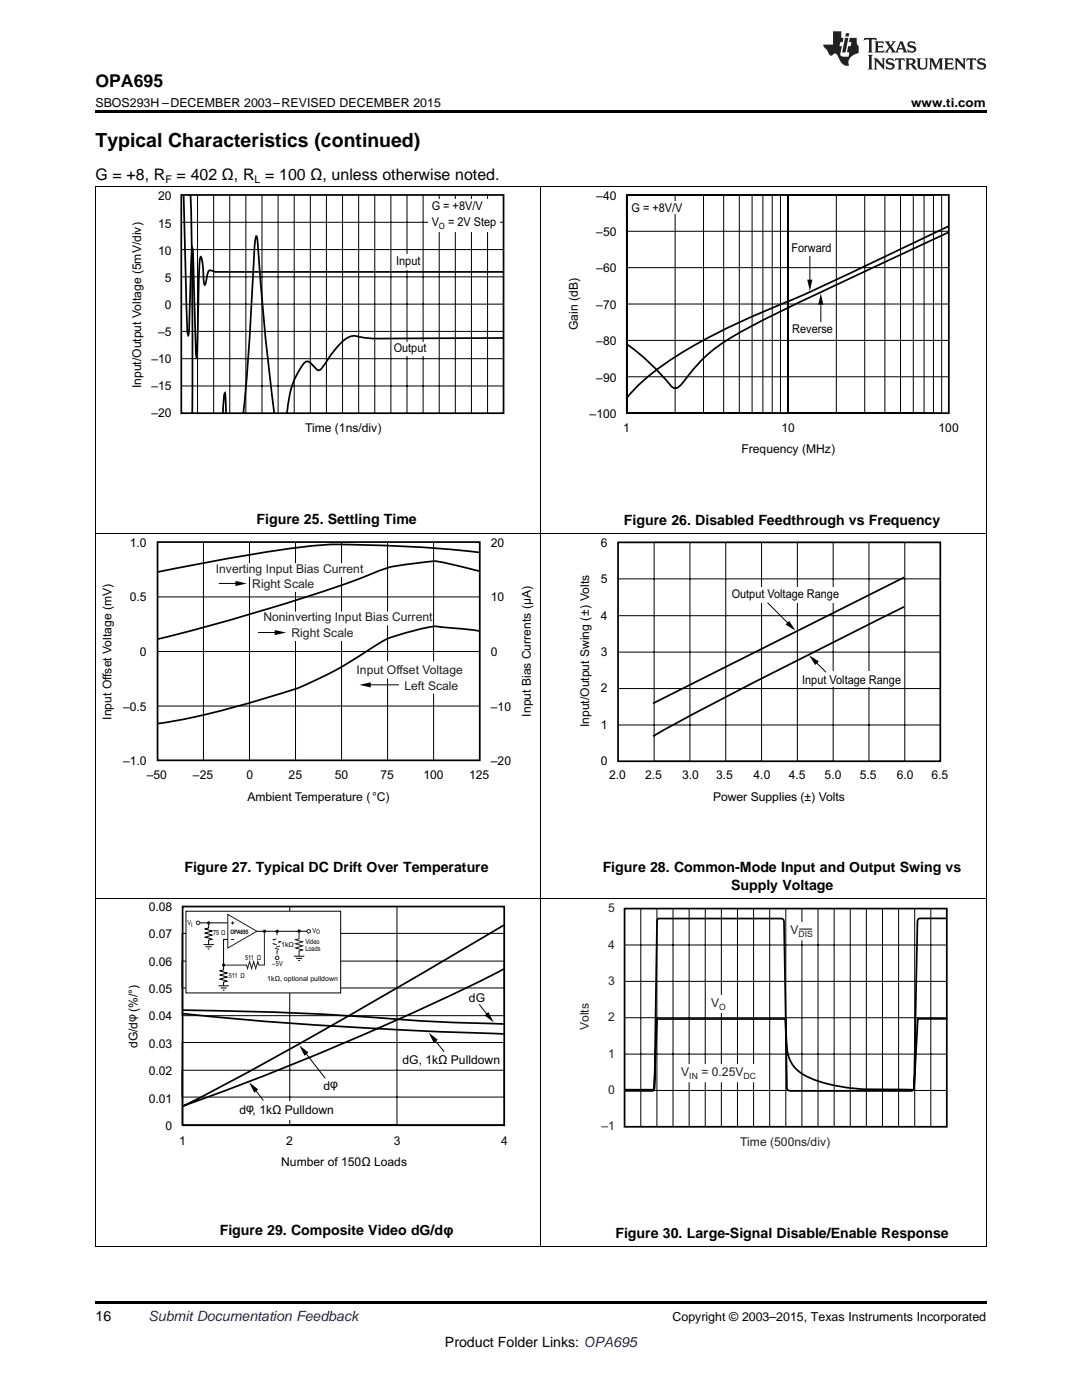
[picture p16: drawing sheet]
<svg xmlns="http://www.w3.org/2000/svg" width="216mm" height="279mm" viewBox="0 0 216 279" stroke-linecap="round" stroke-linejoin="round" font-family="sans-serif">
<defs><g id="words">
<text font-size="3.9" x="19" y="29.3">Typical Characteristics (continued)</text>
<text font-size="3.5" x="19" y="17.3">OPA695</text>
<g font-size="3.2">
<text x="19" y="36">G = +8, R</text>
<text x="35.2" y="36">= 402 Ω, R = 100 Ω, unless otherwise noted.</text>
</g>
<g font-size="2.8">
<text x="51.2" y="104.6">Figure 25. Settling Time</text>
<text x="124.5" y="104.8">Figure 26. Disabled Feedthrough vs Frequency</text>
<text x="36.8" y="174.1">Figure 27. Typical DC Drift Over Temperature</text>
<text x="120.3" y="174.1">Figure 28. Common-Mode Input and Output Swing vs</text>
<text x="145.9" y="177.6">Supply Voltage</text>
<text x="43.9" y="246.5">Figure 29. Composite Video dG/dφ</text>
<text x="122.8" y="247.1">Figure 30. Large-Signal Disable/Enable Response</text>
<text x="19" y="263.6">16</text>
<text x="88.8" y="268.9">Product Folder Links: OPA695</text>
</g>
<text font-size="2.8" fill="#0000c8" x="29.6" y="263.6">Submit Documentation Feedback</text>
<g font-size="2.5">
<text x="19" y="21.4">SBOS293H –DECEMBER 2003–REVISED DECEMBER 2015</text>
<text x="181.8" y="21.4">www.ti.com</text>
<text x="134.2" y="263.6">Copyright © 2003–2015, Texas Instruments Incorporated</text>
</g>
<g font-size="2.4">
<text x="31.6" y="40">20</text>
<text x="86.1" y="42">G = +8V/V</text>
<text x="119" y="39.9">–40</text>
<text x="31.6" y="45.4">15</text>
<text x="86.1" y="45.1">V</text>
<text x="89.4" y="45.1">= 2V Step</text>
<text x="119" y="47.1">–50</text>
<text x="126" y="42.3">G = +8V/V</text>
<text x="31.6" y="50.8">10</text>
<text x="79.1" y="53">Input</text>
<text x="157.9" y="50.2">Forward</text>
<text x="32.9" y="56.2">5</text>
<text x="119" y="54.4">–60</text>
<text x="32.9" y="61.6">0</text>
<text x="115.3" y="65.9" transform="rotate(-90 115.3 65.9)">Gain (dB)</text>
<text x="119" y="61.6">–70</text>
<text x="31.6" y="67">–5</text>
<text x="78.6" y="70.3">Output</text>
<text x="119" y="68.9">–80</text>
<text x="158.1" y="66.4">Reverse</text>
<text x="28.1" y="77.5" transform="rotate(-90 28.1 77.5)">Input/Output Voltage (5mV/div)</text>
<text x="30.2" y="72.4">–10</text>
<text x="30.2" y="77.8">–15</text>
<text x="119" y="76.2">–90</text>
<text x="30.2" y="83.2">–20</text>
<text x="117.6" y="83.4">–100</text>
<text x="60.9" y="86.3">Time (1ns/div)</text>
<text x="124.4" y="86.2">1</text>
<text x="155.9" y="86.2">10</text>
<text x="187.3" y="86.2">100</text>
<text x="147.9" y="90.5">Frequency (MHz)</text>
<text x="25.9" y="109.1">1.0</text>
<text x="98" y="109.1">20</text>
<text x="119.9" y="109.1">6</text>
<text x="119.9" y="116.4">5</text>
<text x="146" y="119.4">Output Voltage Range</text>
<text x="25.9" y="120">0.5</text>
<text x="98" y="120">10</text>
<text x="119.9" y="123.7">4</text>
<text x="27.9" y="130.9">0</text>
<text x="98" y="130.9">0</text>
<text x="119.9" y="130.9">3</text>
<text x="160.1" y="136.4">Input Voltage Range</text>
<text x="22.3" y="143.7" transform="rotate(-90 22.3 143.7)">Input Offset Voltage (mV)</text>
<text x="24.6" y="141.8">–0.5</text>
<text x="98" y="141.8">–10</text>
<text x="105.9" y="143" transform="rotate(-90 105.9 143)">Input Bias Currents (µA)</text>
<text x="119.9" y="138.2">2</text>
<text x="117.5" y="145.1" transform="rotate(-90 117.5 145.1)">Input/Output Swing (±) Volts</text>
<text x="119.9" y="145.4">1</text>
<text x="24.6" y="152.7">–1.0</text>
<text x="29.3" y="155.4">–50</text>
<text x="38.5" y="155.4">–25</text>
<text x="49.2" y="155.4">0</text>
<text x="57.6" y="155.4">25</text>
<text x="66.8" y="155.4">50</text>
<text x="75.9" y="155.4">75</text>
<text x="84.5" y="155.4">100</text>
<text x="93.6" y="155.4">125</text>
<text x="98" y="152.7">–20</text>
<text x="119.9" y="152.7">0</text>
<text x="121.6" y="155.4">2.0</text>
<text x="128.7" y="155.4">2.5</text>
<text x="136.1" y="155.4">3.0</text>
<text x="142.9" y="155.4">3.5</text>
<text x="150.4" y="155.4">4.0</text>
<text x="157.4" y="155.4">4.5</text>
<text x="164.5" y="155.4">5.0</text>
<text x="171.6" y="155.4">5.5</text>
<text x="178.9" y="155.4">6.0</text>
<text x="185.9" y="155.4">6.5</text>
<text x="49.4" y="159.8">Ambient Temperature (°C)</text>
<text x="142.3" y="159.8">Power Supplies (±) Volts</text>
<text x="29.7" y="181.8">0.08</text>
<text x="29.7" y="187.3">0.07</text>
<text x="29.7" y="192.7">0.06</text>
<text x="29.7" y="198.2">0.05</text>
<text x="29.7" y="203.7">0.04</text>
<text x="93.6" y="199.9">dG</text>
<text x="27.4" y="209.2" transform="rotate(-90 27.4 209.2)">dG/dφ(%/°)</text>
<text x="29.7" y="209.1">0.03</text>
<text x="29.7" y="214.6">0.02</text>
<text x="80.3" y="212.3">dG, 1kΩ Pulldown</text>
<text x="29.7" y="220">0.01</text>
<text x="64.6" y="217.5">dφ</text>
<text x="33.1" y="225.5">0</text>
<text x="47.8" y="222.4">dφ, 1kΩ Pulldown</text>
<text x="35.8" y="228.5">1</text>
<text x="56.1" y="232.7">Number of 150Ω Loads</text>
<text x="57.1" y="228.5">2</text>
<text x="78.6" y="228.5">3</text>
<text x="100" y="228.5">4</text>
</g>
<g font-size="2.4" fill="#231f20">
<text x="43.1" y="114.3">Inverting Input Bias Current</text>
<text x="50.3" y="117.4">Right Scale</text>
<text x="52.6" y="124">Noninverting Input Bias Current</text>
<text x="58.2" y="127.2">Right Scale</text>
<text x="71.2" y="134.4">Input Offset Voltage</text>
<text x="80.7" y="137.7">Left Scale</text>
<text x="121.3" y="182">5</text>
<text x="121.3" y="189.3">4</text>
<text x="157.7" y="186.3">V</text>
<text x="121.3" y="196.6">3</text>
<text x="121.3" y="203.8">2</text>
<text x="141.9" y="200.9">V</text>
<text x="117.5" y="205.5" transform="rotate(-90 117.5 205.5)">Volts</text>
<text x="121.3" y="211.1">1</text>
<text x="135.9" y="214.7">V</text>
<text x="139.9" y="214.7">= 0.25V</text>
<text x="121.3" y="218.3">0</text>
<text x="120" y="225.6">–1</text>
<text x="147.7" y="228.8">Time (500ns/div)</text>
</g>
<g font-size="2.1">
<text x="33" y="36.6">F</text>
<text x="50.8" y="36.6">L</text>
</g>
<text font-size="1.7" x="87.6" y="45.8">O</text>
<g font-size="1.7" fill="#231f20">
<text x="159.4" y="187">DIS</text>
<text x="143.5" y="201.6">O</text>
<text x="137.5" y="215.4">IN</text>
<text x="148.4" y="215.4">DC</text>
</g>
<g font-size="1.4">
<text x="37.4" y="184.7">VI</text>
<text x="42.5" y="186.6">75 Ω</text>
<text x="48.9" y="191.5">511 Ω</text>
<text x="56.1" y="189">1kΩ</text>
<text x="60.9" y="188.3">Video</text>
<text x="60.9" y="189.7">Loads</text>
<text x="62.4" y="186.1">V</text>
<text x="45.6" y="195.2">511 Ω</text>
<text x="53.3" y="195.7">1kΩ, optional pulldown</text>
<text x="54.3" y="192.8">–5V</text>
</g>
<text font-size="1.3" x="63.1" y="186.4">O</text>
<text font-size="1.2" x="46" y="186.4">OPA695</text>
</g></defs>
<path d="M49.7 216l1.8 1.4-.8 .7zM59.7 208.6l1.8 1.4-.7 .7zM85.5 206.1l1.8 1.4-.7 .7zM96.7 202.6l.8-.6 1 2zM19 248.8h.2zM196.7 248.8h.1zM19 259.7h177.8v.5h-177.8z" fill="#000"/>
<g fill="none" stroke="#000" stroke-width=".2">
<path d="M19.1 179.4v69.4M107.9 179.4v69.4M196.8 179.4v69.4M36.4 191.8h64.2v10.9h-64.2zM36.4 186.3h64.2v10.9h-64.2zM57.8 180.9h21.4v43.7h-21.4zM36.4 213.6h64.2v10.9h-64.2zM36.4 208.1h64.2v10.8h-64.2zM50.6 217.1l2 2.5M60.6 209.7l4.3 5.5M86.4 207.2l2.2 2.7M95.6 200.4l2 2.6"/>
<path d="M19 248.8h177.8"/>
</g>
<path d="M36.4 180.9h64.2v43.7h-64.2zM100.5 184.7l-1.7 1a1373.5 1373.5 0 0 1-59.7 33.8l-2.8 1.4M100.5 193.4a550.8 550.8 0 0 1-64.2 27.4M36.4 201.6a666.2 666.2 0 0 1 50 2.3l14.1 .5M36.4 202.3a916.8 916.8 0 0 0 64.1 4" fill="none" stroke="#000" stroke-width=".35"/>
<g fill="#fff">
<path d="M47.3 219.7h20.9v3.7h-20.9z"/>
<path d="M37.1 181.9h30.9v16.3h-30.9z"/>
</g>
<path d="M37.1 181.9h30.9v16.3h-30.9z" fill="none" stroke="#000" stroke-width=".2"/>
<path d="M45.5 182.5l5.8 3.4-5.8 3.3z" fill="none" stroke="#231f20" stroke-width=".2"/>
<circle cx="61.6" cy="185.9" r=".35" fill="#fff"/>
<circle cx="61.6" cy="185.9" r=".35" fill="none" stroke="#231f20" stroke-width=".2"/>
<circle cx="55.3" cy="191.2" r=".35" fill="#fff"/>
<g fill="none" stroke="#231f20" stroke-width=".2">
<path d="M46.1 187.5h.6M46.1 184.2h.6M46.4 183.9v.6"/>
<circle cx="55.3" cy="191.2" r=".35"/>
</g>
<circle cx="52.8" cy="185.9" r=".24" fill="#231f20"/>
<circle cx="52.8" cy="185.9" r=".24" fill="none" stroke="#231f20" stroke-width=".2"/>
<circle cx="55.3" cy="185.9" r=".24" fill="#231f20"/>
<circle cx="55.3" cy="185.9" r=".24" fill="none" stroke="#231f20" stroke-width=".2"/>
<circle cx="44.6" cy="192.6" r=".24" fill="#231f20"/>
<g fill="none" stroke="#231f20" stroke-width=".2">
<path d="M52.8 185.9v6.7h-1.2l-.2-.7-.4 1.4-.4-1.4-.4 1.4-.4-1.4-.4 1.4-.2-.7h-4.6M59.7 185.8v1.5l-.7 .2 1.4 .5-1.4 .4 1.4 .4-1.4 .4 1.4 .4-.7 .2v1"/>
<circle cx="44.6" cy="192.6" r=".24"/>
</g>
<path d="M55.3 185.8v1.5l-.7 .2 1.4 .5-1.4 .4 1.4 .4-1.4 .4 1.4 .4-.7 .2v1" fill="none" stroke="#231f20" stroke-width=".2" stroke-dasharray=".8 .8" stroke-linecap="butt"/>
<circle cx="59.7" cy="185.8" r=".24" fill="#231f20"/>
<circle cx="59.7" cy="185.8" r=".24" fill="none" stroke="#231f20" stroke-width=".2"/>
<g fill="none" stroke="#000" stroke-width=".2">
<path d="M39.9 184.2h5.5M40.6 188.5h2.1M41 189h1.2M41.5 189.4h.3M41.6 184.2v1l-.7 .2 1.4 .4-1.4 .4 1.4 .4-1.4 .4 1.4 .4-.7 .2v.9M43.6 196.7h2.1M44 197.2h1.2M44.5 197.6h.3M45.5 187.5h-.9v6.1l-.7 .2 1.4 .4-1.4 .4 1.4 .4-1.4 .4 1.4 .4-.7 .2v.7M51.2 185.9h10.1M58.7 190.8h2M59.1 191.3h1.2"/>
<path d="M59.5 191.7h.4"/>
</g>
<circle cx="39.5" cy="184.2" r=".35" fill="#fff"/>
<circle cx="39.5" cy="184.2" r=".35" fill="none" stroke="#231f20" stroke-width=".2"/>
<circle cx="41.6" cy="184.2" r=".24" fill="#231f20"/>
<circle cx="41.6" cy="184.2" r=".24" fill="none" stroke="#231f20" stroke-width=".2"/>
<path d="M124.6 181.3h64.3v43.6h-64.3zM188.9 183.3h-5.3l-.3 .1-.2 .3-.8 33.7-.6 .3h-22.6a2.59 2.59 0 0 1-2-.3l-.7-33.5-.2-.5-.5-.1h-24.2l-.3 .1-.1 .4-.5 33.1a.64 .64 0 0 1-.4 .8h-5.7M188.9 203.3h-5.8l-.7 14.2-3.9-.1a49.4 49.4 0 0 1-12.5-.9l-1.3-.3a11.9 11.9 0 0 1-6.3-3.4 8.2 8.2 0 0 1-1.5-5.5l-.2-4-25.6 .1-.6 14.1h-6" fill="none" stroke="#000" stroke-width=".35"/>
<g fill="none" stroke="#000" stroke-width=".2">
<path d="M124.6 188.6h64.3M124.6 195.9h64.3M127.9 181.3v43.6M131.1 181.3v43.6M134.3 181.3v43.6M137.5 181.3v43.6M140.7 181.3v43.6M143.9 181.3v43.6M147.2 181.3v43.6M150.4 181.3v43.6M153.6 181.3v43.6M156.8 181.3v43.6"/>
<path d="M160 181.3v43.6M163.2 181.3v43.6M166.4 181.3v43.6M169.7 181.3v43.6M172.9 181.3v43.6M176.1 181.3v43.6M179.3 181.3v43.6M182.5 181.3v43.6M185.7 181.3v43.6M124.6 203.1h64.3M124.6 210.4h64.3M124.6 217.6h64.3"/>
</g>
<g fill="#fff">
<path d="M135.5 212.4h16.2l-.1 3.6h-16.3z"/>
<path d="M141.6 198.5h4.4l-.2 3.7h-4.4z"/>
<path d="M157.2 184h5.8l-.2 3.7h-5.7z"/>
</g>
<g fill="none" stroke="#000" stroke-width=".2">
<path d="M19.1 106.5v72.9M31.4 119.1h64.3M40.6 108.2v43.6M43.6 116.4h4.3M49.8 108.2v43.6M59 108.2v43.6M68.2 108.2v43.6M77.3 108.2v43.6M86.5 108.2v43.6M107.9 106.5v72.9M196.8 106.5v72.9M31.4 130h64.3"/>
<path d="M79.6 136.7h-6.5M31.4 140.9h64.3M19 179.3h177.8M162 185.4h-2.5"/>
</g>
<path d="M31.4 108.2h64.3v43.5h-64.3zM95.7 110.3a252.4 252.4 0 0 0-30.9-1.6 319.3 319.3 0 0 0-33.5 5.5M95.7 125.9l-6.6-.7a9.7 9.7 0 0 0-5.5 .4 27.2 27.2 0 0 0-8.2 3 73.2 73.2 0 0 1-17.6 9.3 169.6 169.6 0 0 1-26.4 6.5" fill="none" stroke="#000" stroke-width=".35"/>
<path d="M47 115.9l2.3 .5-2.3 .6zM71.7 136.7l2.3-.5v1z" fill="#000"/>
<g fill="#fff">
<path d="M79.9 135.3h12.2l-.2 3.1h-12.2z"/>
<path d="M50.3 115h12.2l-.1 3.1h-12.2z"/>
<path d="M42.9 112.4h30.1v2.7h-30.1z"/>
</g>
<path d="M51.5 126.2h4.2" fill="none" stroke="#000" stroke-width=".2"/>
<path d="M54.8 125.7l2.3 .5-2.3 .6z" fill="#000"/>
<g fill="#fff">
<path d="M58.2 124.8h12.1l-.1 3.1h-12.2z"/>
<path d="M54.6 122.1h30v2.7h-30z"/>
<path d="M70.5 132h22.5v3.4h-22.5z"/>
</g>
<path d="M95.7 114l-3.9-1a16.1 16.1 0 0 0-6.3-.9l-1 .1a36.4 36.4 0 0 0-8.6 1.6 333.2 333.2 0 0 1-41.2 13l-3.3 .8M123.3 108.2h64.3v43.7h-64.3zM180.4 115.2l-50.1 25.2M180.4 121.1l-3.3 1.6a1370.8 1370.8 0 0 0-45.4 23.4l-1.4 .8" fill="none" stroke="#000" stroke-width=".35"/>
<path d="M123.3 115.5h64.3M130.5 108.2h7.2v43.7h-7.2zM144.8 108.2h7.2v43.7h-7.2zM159.1 108.2h7.1v43.7h-7.1zM173.4 108.2h7.1v43.7h-7.1zM123.3 122.9h64.3M123.3 130.1h64.3M123.3 137.4h64.3M123.3 144.7h64.3" fill="none" stroke="#000" stroke-width=".2"/>
<g fill="#fff">
<path d="M145.7 117.3h21.9v3h-21.9z"/>
<path d="M159.4 134h20.7v3h-20.7z"/>
</g>
<g fill="none" stroke="#000" stroke-width=".2">
<path d="M19.1 37.3v69.2M107.9 37.3v69.2M125 38.9h9.7v43.6h-9.7zM125 38.9h15.4v43.6h-15.4zM125 38.9h19.4v43.6h-19.4zM125 38.9h22.5v43.6h-22.5zM125 38.9h25.1v43.6h-25.1zM125 38.9h27.2v43.6h-27.2zM125 38.9h29.1v43.6h-29.1zM125 38.9h30.7v43.6h-30.7zM157.2 38.9h15.3v43.6h-15.3zM157.2 38.9h19.4v43.6h-19.4z"/>
<path d="M157.2 38.9h22.5v43.6h-22.5zM157.2 38.9h25v43.6h-25zM157.2 38.9h27.2v43.6h-27.2zM157.2 38.9h29.1v43.6h-29.1zM157.2 38.9h30.7v43.6h-30.7zM157.2 38.9h9.7v43.6h-9.7zM196.8 37.3v69.2M125.1 46.2h64.2M125.1 53.4h64.2M161.6 51.1v5.6M163.8 59.9v4.4M125.1 60.7h64.2"/>
<path d="M125.1 67.9h64.2M125.1 75.2h64.2M19 106.5h177.8M153.1 120.3l4.7 4.6M162.4 131.7l2.4 2.4"/>
</g>
<path d="M161.1 55.8h1l-.5 2.3zM163.8 58.5l.5 2.3h-1zM156.7 124.6l.8-.7 1.2 2zM161.4 130.8l2 1.2-.7 .7z" fill="#000"/>
<path d="M125 38.9h32.2v43.6h-32.2z" fill="none" stroke="#000" stroke-width=".24"/>
<path d="M125.1 38.9h64.2v43.6h-64.2zM189.2 46.4l-22.2 10.4a219.3 219.3 0 0 0-22.1 11.2 32.9 32.9 0 0 0-9.1 8.9 1.17 1.17 0 0 1-2 0 44.5 44.5 0 0 0-8.8-8.3M189.3 45.1l-4.6 2.2a593.3 593.3 0 0 1-37 16.9 89.3 89.3 0 0 0-18.3 10.9l-3.2 2.9-1.2 1.6" fill="none" stroke="#000" stroke-width=".35"/>
<path d="M132.1 40.1h4.6v2.5h-4.6z" fill="#fff"/>
<path d="M36.2 38.9h64.3v43.6h-64.3zM36.6 39v-.2l.6 20.6a39.4 39.4 0 0 0 .3 7.5l.2-1 .5-15.2 .2-1.2 .7 20.4 .1 1.5 .6-18.2 .1-1.4 .2-.6a17.5 17.5 0 0 1 .6 5.1l.1 .6 .3-.4 .4-2.2a.64 .64 0 0 1 1.1-.2l.3 .2h57.6M38 39l.3 17.5 .1 26.1M100.4 67.5l-22.8 .1a24.7 24.7 0 0 1-7.1-.6l-.4 .1a10.5 10.5 0 0 0-4.4 4.2l-.9 1.4a1.81 1.81 0 0 1-1.3 1.2l-.4-.2a4.1 4.1 0 0 0-1.8-1.6 3.1 3.1 0 0 0-1.7 1.9 17.8 17.8 0 0 0-2.3 8.4M44.5 82.6v-.2a11.6 11.6 0 0 1 .4-4l.2 4.2M48.6 82.4a894.9 894.9 0 0 0 2.3-34.1l.2-1.1 .2 .1a567.6 567.6 0 0 0 3.4 35.3" fill="none" stroke="#000" stroke-width=".35"/>
<g fill="none" stroke="#000" stroke-width=".2">
<path d="M39.4 38.9v43.6M42.6 38.9v43.6M45.8 38.9v43.6M49.1 38.9v43.6M52.3 38.9v43.6M55.5 38.9v43.6M58.7 38.9v43.6M61.9 38.9v43.6M65.1 38.9v43.6M68.4 38.9v43.6M71.6 38.9v43.6M74.8 38.9v43.6"/>
<path d="M78 38.9v43.6M81.2 38.9v43.6M84.4 38.9v43.6M87.6 38.9v43.6M90.9 38.9v43.6M94.1 38.9v43.6M97.3 38.9v43.6M36.2 44.4h64.3M36.2 49.8h64.3M36.2 55.3h64.3M36.2 60.7h64.3M36.2 66.1h64.3"/>
<path d="M36.2 71.6h64.3M36.2 77h64.3"/>
</g>
<g fill="#fff">
<path d="M78.8 50.8h5.4v3h-5.4z"/>
<path d="M78.8 68.2h6.2v2.8h-6.2z"/>
<path d="M85.5 39.7h14.2v6.5h-14.2z"/>
</g>
<path d="M19 37.2h177.8" fill="none" stroke="#000" stroke-width=".2"/>
<path d="M19 22h177.8v.5h-177.8z" fill="#000"/>
<g fill="#231f20">
<path d="M172.5 7.6l-.1 .5 .4-.2h.6v.1v2.1l-.2 .4h.9l-.2-.4v-2.1l.1-.1h.5l.5 .2-.2-.5zM174.5 8.3l.2 .3v1.5l-.2 .4h1.8l.2-.6a1.04 1.04 0 0 1-1.3 .2v-.7h.6l.3 .2v-.6l-.3 .2h-.6v-.6l.8-.1 .4 .3-.2-.5zM176.5 8.3l.9 1.1-.9 1.1h.8l-.2-.2 .4-.7 .5 .7-.2 .2h1.5l-.2-.2 .2-.4h.9l.1 .4-.2 .2h1l-.3-.3-.7-1.9h-.5l-.9 2-.8-1 .9-1h-.8l.1 .3-.4 .5-.3-.6 .1-.2zM179.7 8.6l.4 1h-.7zM181.3 8.4a.63 .63 0 0 0-.2 .7 .63 .63 0 0 0 .6 .4l.6 .2 .1 .2a.75 .75 0 0 1-.7 .4 .75 .75 0 0 1-.6-.5l.1 .7 .1-.1a1.11 1.11 0 0 0 1.5-.6 1.13 1.13 0 0 0-1.2-.8l-.1-.4a1.04 1.04 0 0 1 1.2 .2l-.2-.5-.2 .1-.4-.2zM173.2 10.9l.2 .4v2.2l-.2 .4h1l-.3-.4v-2.2l.3-.4zM174.3 11.6l.3 .4v1.5l-.3 .4h.8l-.2-.4v-1.3l1.5 1.7v-1.9l.2-.4h-.7l.2 .4v.9l-1.1-1.3zM177 11.8a.62 .62 0 0 0-.2 .7 .62 .62 0 0 0 .6 .4l.6 .1 .1 .3a.76 .76 0 0 1-.7 .3 .76 .76 0 0 1-.7-.4l.2 .7 .1-.1a1.11 1.11 0 0 0 1.5-.6 1.13 1.13 0 0 0-1.2-.8l-.1-.4a1.04 1.04 0 0 1 1.2 .2l-.2-.6-.2 .1-.5-.1zM178.7 11.6l-.2 .6a.61 .61 0 0 1 .8-.3v1.6l-.2 .4h.9l-.2-.4v-1.6a.63 .63 0 0 1 .7 .3l-.1-.6zM180.6 11.6l.3 .4v1.5l-.3 .4h1l-.2-.2-.1-.8 .6 .2a.76 .76 0 0 0 1.2 .7l-1-1a.58 .58 0 0 0 .6-.5 .58 .58 0 0 0-.5-.6zM181.4 11.9h.1a.45 .45 0 0 1 .5 .1 .45 .45 0 0 1 .1 .5l-.8 .2zM182.9 11.6l.2 .2a2.17 2.17 0 0 0 .3 1.9 .99 .99 0 0 0 1.6-.6v-1.1l.2-.4h-.7l.2 .2a1.92 1.92 0 0 1-.2 1.8 .6 .6 0 0 1-.9-.5v-1.1l.2-.4zM185.4 11.6l.2 .4v1.5l-.2 .4h.7l-.2-.4v-1.4l.8 1.8 .8-1.8v1.4l-.2 .4h.9l-.2-.4v-1.5l.2-.4h-.8l-.6 1.5-.6-1.5zM188.4 11.6l.2 .4v1.5l-.2 .4h1.8l.1-.6a1.04 1.04 0 0 1-1.2 .1v-.6h.5l.4 .2v-.6l-.4 .2h-.5v-.7h.8l.3 .3-.1-.6zM190.5 11.6l.2 .4v1.5l-.2 .4h.7l-.2-.4v-1.3l1.5 1.7v-1.9l.2-.4h-.7l.2 .4v.9l-1.1-1.3zM192.9 11.6l-.1 .6a.61 .61 0 0 1 .7-.3l.1 1.6-.3 .4h1l-.3-.4 .1-1.6a.63 .63 0 0 1 .7 .3l-.1-.6zM195.2 11.8a.62 .62 0 0 0-.2 .7 .62 .62 0 0 0 .6 .4l.6 .1 .1 .3a.76 .76 0 0 1-.7 .3 .76 .76 0 0 1-.6-.4l.1 .7 .1-.1a1.11 1.11 0 0 0 1.6-.6 1.13 1.13 0 0 0-1.3-.8l-.1-.4a1.04 1.04 0 0 1 1.2 .2l-.1-.6-.2 .1-.5-.1z"/>
<path d="M166.2 6.3v2.6h-1.9v.4l.8 .9a.91 .91 0 0 0 1 .8 .56 .56 0 0 1 .5-.3 .56 .56 0 0 1 .5 .3l.4 .8a1.53 1.53 0 0 0 1.9 1.2 1.54 1.54 0 0 1 1-2.1l.9-.3v-1.4a1.52 1.52 0 0 1-.4-1.6h-1.3l-.2 .8h.5l-.2 .8h-.5l-.1 1v.2l.4 .1-.2 .8a1.93 1.93 0 0 1-1.6-.3l.3-1.8h-.5l.2-.8h.4l.2-.8h-.4v-1.3zM168.6 7.6l-.6 2.9h.7l.6-2.9zM168.8 6.6l-.1 .7h.6l.2-.7z"/>
</g>
<use href="#words"/>
</svg>
